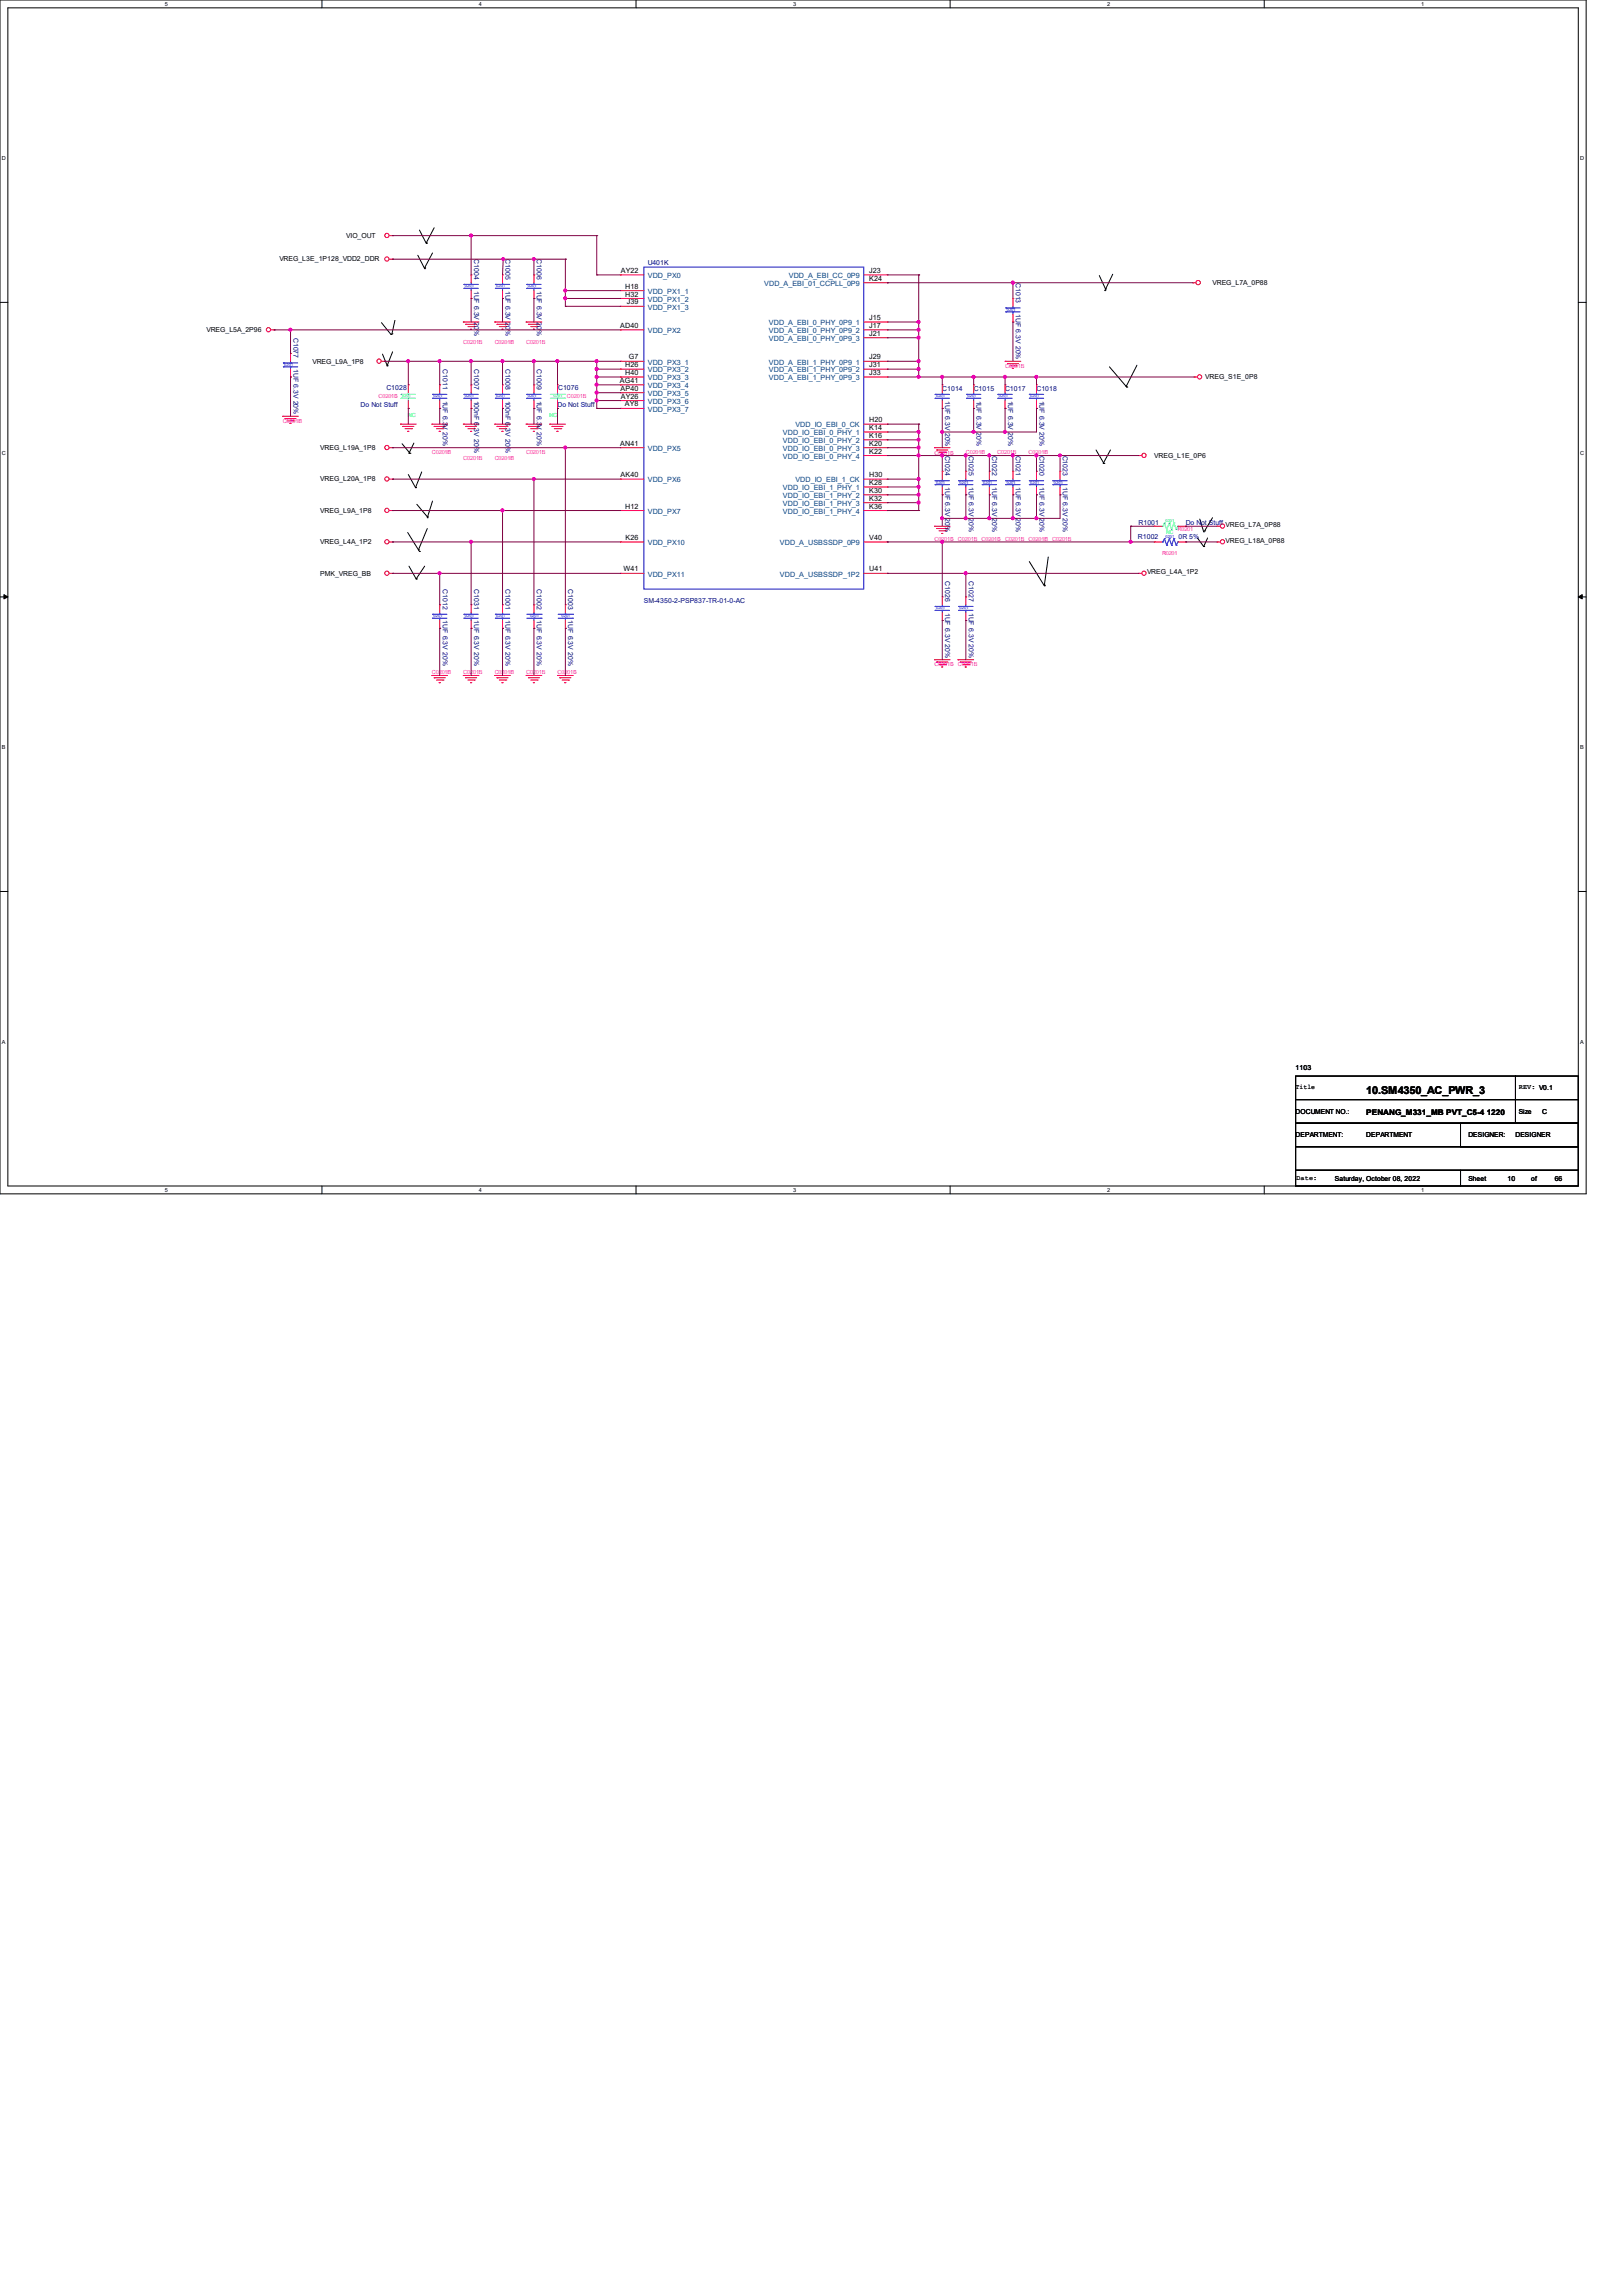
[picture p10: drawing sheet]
<svg xmlns="http://www.w3.org/2000/svg" width="210mm" height="297mm" viewBox="0 0 210 297" stroke-linecap="round" stroke-linejoin="round" font-family="sans-serif">
<defs><g id="words">
<text font-size="1.4" x="176.8" y="141.5">10.SM4350_AC_PWR_3</text>
<text font-size="1" x="176.8" y="144.2">PENANG_M331_MB PVT_C5-4 1220</text>
<g font-size=".9">
<text x="36.2" y="33.8">VREG_L3E_1P128_VDD2_DDR</text>
<text x="44.8" y="30.8">VIO_OUT</text>
<text x="80.3" y="35.3">AY22</text>
<text x="112.5" y="35.3">J23</text>
<text x="80.9" y="37.3">H18</text>
<text x="80.9" y="38.4">H32</text>
<text x="81.1" y="39.4">J39</text>
<text x="112.5" y="36.3">K24</text>
<text x="112.5" y="41.4">J15</text>
<text x="156.9" y="36.9">VREG_L7A_0P88</text>
<text x="26.7" y="43">VREG_L5A_2P96</text>
<text x="40.4" y="47">VREG_L9A_1P8</text>
<text x="80.3" y="42.4">AD40</text>
<text x="80.9" y="47.5">H26</text>
<text x="81.4" y="46.5">G7</text>
<text x="112.5" y="42.4">J17</text>
<text x="112.5" y="43.4">J21</text>
<text x="112.5" y="46.5">J29</text>
<text x="112.5" y="47.5">J31</text>
<text x="80.2" y="49.5">AG41</text>
<text x="80.3" y="50.5">AP40</text>
<text x="80.3" y="51.6">AY26</text>
<text x="80.9" y="52.6">AY8</text>
<text x="80.9" y="48.5">H40</text>
<text x="112.5" y="48.5">J33</text>
<text x="156" y="49">VREG_S1E_0P8</text>
<text x="41.4" y="58.2">VREG_L19A_1P8</text>
<text x="80.3" y="57.7">AN41</text>
<text x="112.5" y="54.6">H20</text>
<text x="112.5" y="55.6">K14</text>
<text x="112.5" y="56.6">K16</text>
<text x="112.5" y="57.7">K20</text>
<text x="112.5" y="58.7">K22</text>
<text x="149.4" y="59.2">VREG_L1E_0P6</text>
<text x="41.4" y="62.3">VREG_L20A_1P8</text>
<text x="80.3" y="61.7">AK40</text>
<text x="80.9" y="65.8">H12</text>
<text x="112.5" y="61.7">H30</text>
<text x="112.5" y="62.7">K28</text>
<text x="112.5" y="63.8">K30</text>
<text x="112.5" y="64.8">K32</text>
<text x="112.5" y="65.8">K36</text>
<text x="41.4" y="66.3">VREG_L9A_1P8</text>
<text x="41.4" y="70.4">VREG_L4A_1P2</text>
<text x="80.9" y="69.9">K26</text>
<text x="112.5" y="69.9">V40</text>
<text x="158.6" y="68.2">VREG_L7A_0P88</text>
<text x="158.6" y="70.2">VREG_L18A_0P88</text>
<text x="41.4" y="74.5">PMK_VREG_BB</text>
<text x="80.7" y="73.9">W41</text>
<text x="112.5" y="73.9">U41</text>
<text x="148.4" y="74.3">VREG_L4A_1P2</text>
<text x="167.6" y="140.9">Title</text>
<text x="167.6" y="138.5">1103</text>
<text x="196.5" y="140.9">REV: V0.1</text>
<text x="167.6" y="144.1">DOCUMENT NO.:</text>
<text x="167.6" y="147.1">DEPARTMENT:</text>
<text x="176.8" y="147.1">DEPARTMENT</text>
<text x="190" y="147.1">DESIGNER:</text>
<text x="196.1" y="147.1">DESIGNER</text>
<text x="196.5" y="144.1">Size</text>
<text x="199.6" y="144.1">C</text>
<text x="167.7" y="152.7">Date:</text>
<text x="172.7" y="152.8">Saturday, October 08, 2022</text>
<text x="190" y="152.8">Sheet</text>
<text x="195.1" y="152.8">10</text>
<text x="198.1" y="152.8">of</text>
<text x="201.2" y="152.8">66</text>
</g>
<g font-size=".9" fill="#000080">
<text x="61.3" y="33.5" transform="rotate(90 61.3 33.5)">C1004</text>
<text x="65.4" y="33.5" transform="rotate(90 65.4 33.5)">C1005</text>
<text x="69.5" y="33.5" transform="rotate(90 69.5 33.5)">C1006</text>
<text x="83.8" y="34.3">U401K</text>
<text x="61.3" y="37.6" transform="rotate(90 61.3 37.6)">1UF 6.3V 20%</text>
<text x="65.4" y="37.6" transform="rotate(90 65.4 37.6)">1UF 6.3V 20%</text>
<text x="69.5" y="37.6" transform="rotate(90 69.5 37.6)">1UF 6.3V 20%</text>
<text x="131.4" y="36.6" transform="rotate(90 131.4 36.6)">C1013</text>
<text x="131.4" y="40.6" transform="rotate(90 131.4 40.6)">1UF 6.3V 20%</text>
<text x="38" y="43.7" transform="rotate(90 38 43.7)">C1077</text>
<text x="38" y="47.8" transform="rotate(90 38 47.8)">1UF 6.3V 20%</text>
<text x="57.3" y="47.8" transform="rotate(90 57.3 47.8)">C1011</text>
<text x="61.3" y="47.8" transform="rotate(90 61.3 47.8)">C1007</text>
<text x="65.4" y="47.8" transform="rotate(90 65.4 47.8)">C1008</text>
<text x="69.5" y="47.8" transform="rotate(90 69.5 47.8)">C1009</text>
<text x="46.7" y="52.6">Do Not Stuff</text>
<text x="50" y="50.5">C1028</text>
<text x="57.3" y="51.8" transform="rotate(90 57.3 51.8)">1UF 6.3V 20%</text>
<text x="61.3" y="51.8" transform="rotate(90 61.3 51.8)">100nF 6.3V 20%</text>
<text x="65.4" y="51.8" transform="rotate(90 65.4 51.8)">100nF 6.3V 20%</text>
<text x="69.5" y="51.8" transform="rotate(90 69.5 51.8)">1UF 6.3V 20%</text>
<text x="72.1" y="52.6">Do Not Stuff</text>
<text x="72.2" y="50.5">C1076</text>
<text x="121.9" y="50.6">C1014</text>
<text x="122.3" y="51.9" transform="rotate(90 122.3 51.9)">1UF 6.3V 20%</text>
<text x="126" y="50.6">C1015</text>
<text x="126.4" y="51.8" transform="rotate(90 126.4 51.8)">1UF 6.3V 20%</text>
<text x="130" y="50.6">C1017</text>
<text x="130.4" y="51.8" transform="rotate(90 130.4 51.8)">1UF 6.3V 20%</text>
<text x="134.1" y="50.6">C1018</text>
<text x="134.5" y="51.8" transform="rotate(90 134.5 51.8)">1UF 6.3V 20%</text>
<text x="122.3" y="58.9" transform="rotate(90 122.3 58.9)">C1024</text>
<text x="125.3" y="58.9" transform="rotate(90 125.3 58.9)">C1025</text>
<text x="128.4" y="58.9" transform="rotate(90 128.4 58.9)">C1022</text>
<text x="131.4" y="58.9" transform="rotate(90 131.4 58.9)">C1021</text>
<text x="134.5" y="58.9" transform="rotate(90 134.5 58.9)">C1020</text>
<text x="137.5" y="58.9" transform="rotate(90 137.5 58.9)">C1023</text>
<text x="122.3" y="63" transform="rotate(90 122.3 63)">1UF 6.3V 20%</text>
<text x="125.3" y="63" transform="rotate(90 125.3 63)">1UF 6.3V 20%</text>
<text x="128.4" y="63" transform="rotate(90 128.4 63)">1UF 6.3V 20%</text>
<text x="131.4" y="63" transform="rotate(90 131.4 63)">1UF 6.3V 20%</text>
<text x="134.5" y="63" transform="rotate(90 134.5 63)">1UF 6.3V 20%</text>
<text x="137.5" y="63" transform="rotate(90 137.5 63)">1UF 6.3V 20%</text>
<text x="147.2" y="69.7">R1002</text>
<text x="147.3" y="67.9">R1001</text>
<text x="152.5" y="69.7">0R 5%</text>
<text x="153.4" y="67.9">Do Not Stuff</text>
<text x="57.3" y="76.2" transform="rotate(90 57.3 76.2)">C1012</text>
<text x="61.3" y="76.2" transform="rotate(90 61.3 76.2)">C1031</text>
<text x="65.4" y="76.2" transform="rotate(90 65.4 76.2)">C1001</text>
<text x="69.5" y="76.2" transform="rotate(90 69.5 76.2)">C1002</text>
<text x="73.5" y="76.2" transform="rotate(90 73.5 76.2)">C1003</text>
<text x="122.3" y="75.2" transform="rotate(90 122.3 75.2)">C1026</text>
<text x="125.3" y="75.2" transform="rotate(90 125.3 75.2)">C1027</text>
<text x="57.3" y="80.3" transform="rotate(90 57.3 80.3)">1UF 6.3V 20%</text>
<text x="61.3" y="80.3" transform="rotate(90 61.3 80.3)">1UF 6.3V 20%</text>
<text x="65.4" y="80.3" transform="rotate(90 65.4 80.3)">1UF 6.3V 20%</text>
<text x="69.5" y="80.3" transform="rotate(90 69.5 80.3)">1UF 6.3V 20%</text>
<text x="73.5" y="80.3" transform="rotate(90 73.5 80.3)">1UF 6.3V 20%</text>
<text x="83.3" y="78">SM-4350-2-PSP837-TR-01-0-AC</text>
<text x="122.3" y="79.2" transform="rotate(90 122.3 79.2)">1UF 6.3V 20%</text>
<text x="125.3" y="79.2" transform="rotate(90 125.3 79.2)">1UF 6.3V 20%</text>
</g>
<g font-size=".9" fill="#004080">
<text x="83.8" y="36">VDD_PX0</text>
<text x="102.1" y="36">VDD_A_EBI_CC_0P9</text>
<text x="83.8" y="38">VDD_PX1_1</text>
<text x="83.8" y="39">VDD_PX1_2</text>
<text x="83.8" y="40">VDD_PX1_3</text>
<text x="98.9" y="37">VDD_A_EBI_01_CCPLL_0P9</text>
<text x="83.8" y="43.1">VDD_PX2</text>
<text x="83.8" y="47.2">VDD_PX3_1</text>
<text x="99.5" y="42.1">VDD_A_EBI_0_PHY_0P9_1</text>
<text x="99.5" y="43.1">VDD_A_EBI_0_PHY_0P9_2</text>
<text x="99.5" y="44.1">VDD_A_EBI_0_PHY_0P9_3</text>
<text x="99.5" y="47.2">VDD_A_EBI_1_PHY_0P9_1</text>
<text x="83.8" y="48.2">VDD_PX3_2</text>
<text x="83.8" y="49.2">VDD_PX3_3</text>
<text x="83.8" y="50.2">VDD_PX3_4</text>
<text x="83.8" y="51.2">VDD_PX3_5</text>
<text x="83.8" y="52.2">VDD_PX3_6</text>
<text x="83.8" y="53.3">VDD_PX3_7</text>
<text x="99.5" y="48.2">VDD_A_EBI_1_PHY_0P9_2</text>
<text x="99.5" y="49.2">VDD_A_EBI_1_PHY_0P9_3</text>
<text x="83.8" y="58.3">VDD_PX5</text>
<text x="101.3" y="56.3">VDD_IO_EBI_0_PHY_1</text>
<text x="101.3" y="57.3">VDD_IO_EBI_0_PHY_2</text>
<text x="101.3" y="58.3">VDD_IO_EBI_0_PHY_3</text>
<text x="101.3" y="59.4">VDD_IO_EBI_0_PHY_4</text>
<text x="102.9" y="55.3">VDD_IO_EBI_0_CK</text>
<text x="83.8" y="62.4">VDD_PX6</text>
<text x="101.3" y="63.4">VDD_IO_EBI_1_PHY_1</text>
<text x="101.3" y="64.4">VDD_IO_EBI_1_PHY_2</text>
<text x="101.3" y="65.4">VDD_IO_EBI_1_PHY_3</text>
<text x="102.9" y="62.4">VDD_IO_EBI_1_CK</text>
<text x="83.8" y="66.5">VDD_PX7</text>
<text x="83.8" y="70.5">VDD_PX10</text>
<text x="100.9" y="70.5">VDD_A_USBSSDP_0P9</text>
<text x="101.3" y="66.5">VDD_IO_EBI_1_PHY_4</text>
<text x="83.8" y="74.6">VDD_PX11</text>
<text x="100.9" y="74.6">VDD_A_USBSSDP_1P2</text>
</g>
<g font-size=".7">
<text x="21.3" y=".8">5</text>
<text x="62" y=".8">4</text>
<text x="102.6" y=".8">3</text>
<text x="143.3" y=".8">2</text>
<text x="183.9" y=".8">1</text>
<text x=".3" y="20.7">D</text>
<text x="204.5" y="20.7">D</text>
<text x=".3" y="58.8">C</text>
<text x="204.5" y="58.8">C</text>
<text x=".3" y="96.9">B</text>
<text x="204.5" y="96.9">B</text>
<text x=".3" y="135">A</text>
<text x="204.5" y="135">A</text>
<text x="21.3" y="154.2">5</text>
<text x="62" y="154.2">4</text>
<text x="102.6" y="154.2">3</text>
<text x="143.3" y="154.2">2</text>
<text x="183.9" y="154.2">1</text>
</g>
<g font-size=".7" fill="#f0f">
<text x="59.9" y="44.5">C0201B</text>
<text x="64" y="44.5">C0201B</text>
<text x="68.1" y="44.5">C0201B</text>
<text x="130" y="47.6">C0201B</text>
<text x="49" y="51.4">C0201B</text>
<text x="73.4" y="51.4">C0201B</text>
<text x="36.6" y="54.7">C0201B</text>
<text x="55.9" y="58.8">C0201B</text>
<text x="59.9" y="59.6">C0201B</text>
<text x="64" y="59.6">C0201B</text>
<text x="68.1" y="58.8">C0201B</text>
<text x="120.9" y="58.8">C0201B</text>
<text x="125" y="58.8">C0201B</text>
<text x="129" y="58.8">C0201B</text>
<text x="133.1" y="58.8">C0201B</text>
<text x="120.9" y="69.9">C0201B</text>
<text x="124" y="69.9">C0201B</text>
<text x="127" y="69.9">C0201B</text>
<text x="130" y="69.9">C0201B</text>
<text x="133.1" y="69.9">C0201B</text>
<text x="136.1" y="69.9">C0201B</text>
<text x="150.4" y="71.8">R0201</text>
<text x="152.4" y="68.7">R0201</text>
<text x="55.9" y="87.2">C0201B</text>
<text x="59.9" y="87.2">C0201B</text>
<text x="64" y="87.2">C0201B</text>
<text x="68.1" y="87.2">C0201B</text>
<text x="72.1" y="87.2">C0201B</text>
<text x="120.9" y="86.2">C0201B</text>
<text x="124" y="86.2">C0201B</text>
</g>
<g font-size=".7" fill="#0f0">
<text x="52.8" y="54">NC</text>
<text x="71.1" y="54">NC</text>
<text x="150.9" y="69.1">NC</text>
</g>
<g font-size=".5" fill="#00f">
<text x="60.2" y="37.2">0201</text>
<text x="64.2" y="37.2">0201</text>
<text x="68.3" y="37.2">0201</text>
<text x="130.3" y="40.2">0201</text>
<text x="36.8" y="47.3">0201</text>
<text x="56.1" y="51.4">0201</text>
<text x="60.2" y="51.4">0201</text>
<text x="64.2" y="51.4">0201</text>
<text x="68.3" y="51.4">0201</text>
<text x="121.1" y="51.4">0201</text>
<text x="125.2" y="51.4">0201</text>
<text x="129.2" y="51.4">0201</text>
<text x="133.3" y="51.4">0201</text>
<text x="121.1" y="62.6">0201</text>
<text x="124.2" y="62.6">0201</text>
<text x="127.2" y="62.6">0201</text>
<text x="130.3" y="62.6">0201</text>
<text x="133.3" y="62.6">0201</text>
<text x="136.4" y="62.6">0201</text>
<text x="150.8" y="69.6">0201</text>
<text x="56.1" y="79.8">0201</text>
<text x="60.2" y="79.8">0201</text>
<text x="64.2" y="79.8">0201</text>
<text x="68.6" y="79.8">0201</text>
<text x="72.6" y="79.8">0201</text>
<text x="121.1" y="78.8">0201</text>
<text x="124.2" y="78.8">0201</text>
</g>
<g font-size=".5" fill="#00ff80">
<text x="52" y="51.4">0201</text>
<text x="71.6" y="51.4">0201</text>
<text x="150.8" y="67.6">0201</text>
</g>
</g></defs>
<g fill="none" stroke="#000" stroke-width=".13">
<path d="M0 0h205.2v154.4h-205.2zM1 1h203.2v152.4h-203.2zM41.7 0v1M82.3 0v1M122.9 0v1M163.6 0v1M0 39.1h1M54.1 33l.8 1.8M54.3 29.8l.9 1.7M54.9 34.8h.1M54.9 34.6h.1M55.2 31.5h.1"/>
<path d="M55.2 31.4h.1M56 32.7l-1.1 1.9M56.2 29.5l-1 1.9M142.2 35.6l.8 1.8M143 37.6h.1M143 37.4h.1M144 35.5l-1 2.1M204.2 39.1h1M49.4 41.7l1.2 1.6M49.5 45.8l.6 1.4M50.1 47.2h.1M50.1 47.3h.1"/>
<path d="M50.6 43.3h.1M50.7 43.2h.1M50.8 45.5l-.7 1.8M51.1 41.4l-.4 1.8M52 57.4l1 1.2M52.9 58.6h.1M53 58.6h.1M53.6 57.3l-.7 1.3M141.8 58.2l1 1.7M142.7 59.9h.1M142.8 59.9h.1M143.6 47.5l2.2 2.6"/>
<path d="M143.7 58.2l-1 1.7M145.7 50h.1M145.8 50.1h.1M147.1 47.2l-1.4 2.8M0 77.2h1M.5 76.9l.5 .3-.5 .3zM52.7 68.9l1.6 2.4M52.8 61.4l1 1.7M52.9 73.2l.9 1.7M53.8 63.1h.1M53.8 74.9h.1M53.9 65.2l1.4 1.6"/>
<path d="M54.1 71.1h.1M54.3 71.3h.1M54.6 61l-.8 2.1M54.9 73.2l-1.1 1.7M55.3 66.8h.1M55.3 67h.1M55.3 68.4l-1.2 2.7M56 64.8l-.7 2.2M133.2 72.6l1.9 3.2M135.1 75.8h.1M135.1 75.7h.1M135.6 72.1l-.5 3.6"/>
<path d="M154.9 69.6l.8 1.1M155.2 67.1l.5 1.7M155.7 68.8h.1M155.7 70.7h.1M155.9 68.7h.1M156.3 69.6l-.6 1.1M156.9 67l-1 1.7M204.2 77.2l.5-.3v.6zM204.2 77.2h1M0 115.3h1M204.2 115.3h1M167.6 139.2h28.5v3h-28.5z"/>
<path d="M196.1 139.2h8.1v3h-8.1zM41.7 153.4v1M82.3 153.4v1M122.9 153.4v1M163.6 153.4v1M167.6 151.4h21.4v2h-21.4zM167.6 148.3h36.6v3.1h-36.6zM167.6 145.3h36.6v3h-36.6zM167.6 142.2h28.5v3.1h-28.5zM189 151.4h15.2v2h-15.2zM189 145.3h15.2v3h-15.2zM196.1 142.2h8.1v3.1h-8.1z"/>
</g>
<path d="M.5 76.9l.5 .3-.5 .3zM204.2 77.2l.5-.3v.6z" fill="#000"/>
<g fill="none" stroke="#f00" stroke-width=".13">
<path d="M50.4 30.5h.4M50.4 33.5h.4M50.8 30.5h.1M50.8 33.5h.1M61 35.6h.1M61 38.6h.1M61 35.6v1M61 37.6v1M65 35.6h.1M65 38.6h.1M65 35.6v1M65 37.6v1"/>
<path d="M69.1 35.6h.1M69.1 38.6h.1M69.1 35.6v1M69.1 37.6v1M80.3 35.6h3M80.3 37.6h3M80.3 38.6h3M80.3 39.6h3M80.3 35.6h.1M80.3 37.6h.1M80.3 38.6h.1M80.3 39.6h.1"/>
<path d="M111.8 36.6h3M111.8 35.6h3M114.8 35.6h.1M114.8 36.6h.1M131.1 38.6h.1M131.1 38.6v1M154.3 36.6h.1M154.3 36.6h.4M35.1 42.7h.4M35.5 42.7h.1M36.6 53.8h.1M36.6 53.8h2"/>
<path d="M36.9 54.1h.1M36.9 54.1h1.4M37.2 54.4h.8M37.5 54.8h.1M37.5 54.8h.2M37.6 45.7h.1M37.6 48.8h.1M37.6 45.7v1M37.6 47.8v1M38 54.4h.1M49.4 46.7h.4M49.8 46.7h.1"/>
<path d="M50.4 57.9h.4M50.8 57.9h.1M51.8 54.9h2M51.8 54.9h.1M52.1 55.2h.1M52.1 55.2h1.5M52.4 55.5h.9M52.7 55.8h.2M52.7 55.8h.1M52.8 49.8h.1M52.8 52.8h.1M52.8 49.8v1"/>
<path d="M52.8 51.8v1M53.3 55.5h.1M55.9 54.9h.1M55.9 54.9h2M56.2 55.2h.1M56.2 55.2h1.4M56.5 55.5h.8M56.8 55.8h.1M56.8 55.8h.2M56.9 49.8h.1M56.9 52.8h.1M56.9 49.8v1"/>
<path d="M56.9 51.8v1M57.3 55.5h.1M59.9 41.7h2.1M59.9 54.9h2.1M59.9 41.7h.1M59.9 54.9h.1M60.2 42h.1M60.2 55.2h.1M60.2 42h1.5M60.2 55.2h1.5M60.5 42.2h.9M60.5 55.5h.9"/>
<path d="M60.9 42.6h.1M60.9 55.8h.1M61 49.8h.1M61 52.8h.1M61 49.8v1M61 51.8v1M61.4 42.2h.1M61.4 55.5h.1M64 41.7h2M64 54.9h2M64 41.7h.1M64 54.9h.1"/>
<path d="M64.3 42h.1M64.3 55.2h.1M64.3 42h1.4M64.3 55.2h1.4M64.6 42.2h.8M64.6 55.5h.8M64.9 42.6h.2M64.9 55.8h.2M64.9 42.6h.1M64.9 55.8h.1M65 49.8h.1M65 52.8h.1"/>
<path d="M65 49.8v1M65 51.8v1M65.4 42.2h.1M65.4 55.5h.1M68.1 41.7h2M68.1 54.9h2M68.1 41.7h.1M68.1 54.9h.1M68.4 42h.1M68.4 55.2h.1M68.4 42h1.4M68.4 55.2h1.4"/>
<path d="M68.7 42.2h.8M68.7 55.5h.8M69 42.6h.2M69 55.8h.2M69 42.6h.1M69 55.8h.1M69.1 49.8h.1M69.1 52.8h.1M69.1 49.8v1M69.1 51.8v1M69.5 42.2h.1M69.5 55.5h.1"/>
<path d="M71.1 54.9h2.1M71.1 54.9h.1M71.4 55.2h.1M71.4 55.2h1.5M71.7 55.5h.9M72.1 55.8h.1M72.1 49.8h.1M72.1 52.8h.1M72.1 49.8v1M72.1 51.8v1M72.6 55.5h.1M80.3 46.7h3"/>
<path d="M80.3 57.9h3M80.3 48.8h3M80.3 42.7h3M80.3 47.8h3M80.3 49.8h3M80.3 50.8h3M80.3 51.8h3M80.3 52.8h3M80.3 42.7h.1M80.3 46.7h.1M80.3 47.8h.1M80.3 48.8h.1"/>
<path d="M80.3 49.8h.1M80.3 50.8h.1M80.3 51.8h.1M80.3 52.8h.1M80.3 57.9h.1M111.8 46.7h3M111.8 57.9h3M111.8 48.8h3M111.8 58.9h3M111.8 42.7h3M111.8 41.7h3M111.8 54.9h3"/>
<path d="M111.8 47.8h3M111.8 43.7h3M111.8 55.9h3M111.8 56.9h3M114.8 41.7h.1M114.8 42.7h.1M114.8 43.7h.1M114.8 46.7h.1M114.8 47.8h.1M114.8 48.8h.1M114.8 54.9h.1M114.8 55.9h.1"/>
<path d="M114.8 56.9h.1M114.8 57.9h.1M114.8 58.9h.1M120.9 57.9h.1M120.9 57.9h2M121.2 58.2h.1M121.2 58.2h1.4M121.5 58.5h.8M121.8 58.8h.1M121.8 58.8h.2M121.9 49.8h.1M121.9 52.8h.1"/>
<path d="M121.9 49.8v1M121.9 51.8v1M122.3 58.5h.1M126 49.8h.1M126 52.8h.1M126 49.8v1M126 51.8v1M130 46.7h2.1M130 46.7h.1M130 49.8h.1M130 52.8h.1M130 49.8v1"/>
<path d="M130 51.8v1M130.3 47h1.5M130.3 47h.1M130.6 47.3h.9M131 47.7h.1M131.1 41.7h.1M131.1 40.6v1.1M131.5 47.3h.1M134.1 49.8h.1M134.1 52.8h.1M134.1 49.8v1M134.1 51.8v1"/>
<path d="M147.3 58.9h.4M147.3 58.9h.1M154.5 48.8h.1M154.5 48.8h.4M50.4 62h.4M50.4 66h.4M50.4 70.1h.4M50.4 74.2h.4M50.8 62h.1M50.8 66h.1M50.8 70.1h.1M50.8 74.2h.1"/>
<path d="M56.9 78.2h.1M56.9 78.2v1M61 78.2h.1M61 78.2v1M65 78.2h.1M65 78.2v1M69.1 78.2h.1M69.1 78.2v1M73.2 78.2h.1M73.2 78.2v1M80.3 62h3M80.3 66h3"/>
<path d="M80.3 70.1h3M80.3 74.2h3M80.3 62h.1M80.3 66h.1M80.3 70.1h.1M80.3 74.2h.1M111.8 62h3M111.8 66h3M111.8 70.1h3M111.8 74.2h3M111.8 63h3M111.8 64h3"/>
<path d="M111.8 65h3M114.8 62h.1M114.8 63h.1M114.8 64h.1M114.8 65h.1M114.8 66h.1M114.8 70.1h.1M114.8 74.2h.1M120.9 68.1h.1M120.9 68.1h2M121.2 68.4h.1M121.2 68.4h1.4"/>
<path d="M121.5 68.7h.8M121.8 69h.1M121.8 69h.2M121.9 61h.1M121.9 64h.1M121.9 77.2h.1M121.9 61v1M121.9 63v1M121.9 77.2v1M121.9 79.2v1.1M122.3 68.7h.1M125 61h.1"/>
<path d="M125 64h.1M125 77.2h.1M125 61v1M125 63v1M125 77.2v1M125 79.2v1.1M128 61h.1M128 64h.1M128 61v1M128 63v1M131.1 61h.1M131.1 64h.1"/>
<path d="M131.1 61v1M131.1 63v1M134.1 61h.1M134.1 64h.1M134.1 61v1M134.1 63v1M137.2 61h.1M137.2 64h.1M137.2 61v1M137.2 63v1M147.3 74.2h.4M147.3 74.2h.1"/>
<path d="M149.4 68.1h.1M149.4 70.1h.1M149.4 70.1h1M149.4 68.1h1M152.4 70.1h1M152.4 68.1h1M153.4 68.1h.1M153.4 70.1h.1M157.5 68.1h.1M157.5 70.1h.1M157.5 70.1h.4M157.5 68.1h.4"/>
<path d="M55.9 87.4h.1M55.9 87.4h2M56.2 87.7h.1M56.2 87.7h1.4M56.5 88h.8M56.8 88.3h.1M56.8 88.3h.2M56.9 81.3h.1M56.9 80.3v1M57.3 88h.1M59.9 87.4h2.1M59.9 87.4h.1"/>
<path d="M60.2 87.7h.1M60.2 87.7h1.5M60.5 88h.9M60.9 88.3h.1M61 81.3h.1M61 80.3v1M61.4 88h.1M64 87.4h2M64 87.4h.1M64.3 87.7h.1M64.3 87.7h1.4M64.6 88h.8"/>
<path d="M64.9 88.3h.2M64.9 88.3h.1M65 81.3h.1M65 80.3v1M65.4 88h.1M68.1 87.4h2M68.1 87.4h.1M68.4 87.7h.1M68.4 87.7h1.4M68.7 88h.8M69 88.3h.2M69 88.3h.1"/>
<path d="M69.1 81.3h.1M69.1 80.3v1M69.5 88h.1M72.1 87.4h.1M72.1 87.4h2.1M72.4 87.7h1.5M72.4 87.7h.1M72.7 88h.9M73.1 88.3h.1M73.2 81.3h.1M73.2 80.3v1M73.6 88h.1"/>
<path d="M120.9 85.3h.1M120.9 85.3h2M121.2 85.6h.1M121.2 85.6h1.4M121.5 85.9h.8M121.8 86.3h.1M121.8 86.3h.2M121.9 80.3h.1M122.3 85.9h.1M124 85.3h.1M124 85.3h2M124.2 85.6h1.5"/>
<path d="M124.2 85.6h.1M124.5 85.9h.9M124.9 86.3h.1M124.9 86.3h.2M125 80.3h.1M125.4 85.9h.1"/>
<circle cx="50.1" cy="30.5" r=".28"/>
<circle cx="50.1" cy="33.5" r=".28"/>
<circle cx="155" cy="36.6" r=".29"/>
<circle cx="34.7" cy="42.7" r=".28"/>
<circle cx="49" cy="46.7" r=".28"/>
<circle cx="50.1" cy="57.9" r=".28"/>
<circle cx="148" cy="58.9" r=".28"/>
<circle cx="155.2" cy="48.7" r=".28"/>
<circle cx="50.1" cy="66" r=".28"/>
<circle cx="50.1" cy="62" r=".28"/>
<circle cx="50.1" cy="70.1" r=".28"/>
<circle cx="50.1" cy="74.1" r=".28"/>
<circle cx="148" cy="74.1" r=".28"/>
<circle cx="158.2" cy="68.1" r=".28"/>
<circle cx="158.2" cy="70.1" r=".28"/>
</g>
<g fill="none" stroke="#00f" stroke-width=".13">
<path d="M60 37.3h1.9M60 36.8h1.9M60 37.3h.1M60 36.8h.1M61 36.8h.1M61 37.3h.1M61 36.6v.2M61 37.3v.3M64.1 37.3h.1M64.1 36.8h.1M64.1 37.3h1.9M64.1 36.8h1.9"/>
<path d="M65 36.8h.1M65 37.3h.1M65 36.6v.2M65 37.3v.3M68.2 37.3h1.8M68.2 36.8h1.8M68.2 37.3h.1M68.2 36.8h.1M69.1 36.8h.1M69.1 37.3h.1M69.1 36.6v.2M69.1 37.3v.3"/>
<path d="M83.3 34.5h28.5v41.7h-28.5zM130.1 39.8h1.9M130.1 39.8h.1M131.1 39.8h.1M131.1 39.6v.2M36.7 47.5h1.8M36.7 46.9h1.8M36.7 47.5h.1M36.7 46.9h.1M37.6 46.9h.1M37.6 47.5h.1M37.6 46.7v.2"/>
<path d="M37.6 47.5v.3M56 51.5h1.8M56 51h1.8M56 51.5h.1M56 51h.1M56.9 51h.1M56.9 51.5h.1M56.9 50.8v.2M56.9 51.5v.3M60 51.5h1.9M60 51h1.9M60 51.5h.1"/>
<path d="M60 51h.1M61 51h.1M61 51.5h.1M61 50.8v.2M61 51.5v.3M64.1 51.5h.1M64.1 51h.1M64.1 51.5h1.9M64.1 51h1.9M65 51h.1M65 51.5h.1M65 50.8v.2"/>
<path d="M65 51.5v.3M68.2 51.5h1.8M68.2 51h1.8M68.2 51.5h.1M68.2 51h.1M69.1 51h.1M69.1 51.5h.1M69.1 50.8v.2M69.1 51.5v.3M121 51.5h1.9M121 51h1.9M121 51.5h.1"/>
<path d="M121 51h.1M121.9 51h.1M121.9 51.5h.1M121.9 50.8v.2M121.9 51.5v.3M125.1 51.5h1.8M125.1 51h1.8M125.1 51.5h.1M125.1 51h.1M126 51h.1M126 51.5h.1M126 50.8v.2"/>
<path d="M126 51.5v.3M129.1 51.5h1.9M129.1 51h1.9M129.1 51.5h.1M129.1 51h.1M130 51h.1M130 51.5h.1M130 50.8v.2M130 51.5v.3M130.1 40.3h1.9M130.1 40.3h.1M131.1 40.3h.1"/>
<path d="M131.1 40.3v.3M133.2 51.5h1.8M133.2 51h1.8M133.2 51.5h.1M133.2 51h.1M134.1 51h.1M134.1 51.5h.1M134.1 50.8v.2M134.1 51.5v.3M56 80h1.8M56 79.5h1.8M56 80h.1"/>
<path d="M56 79.5h.1M56.9 79.5h.1M56.9 80h.1M56.9 79.2v.3M56.9 80v.3M60 80h1.9M60 79.5h1.9M60 80h.1M60 79.5h.1M61 79.5h.1M61 80h.1M61 79.2v.3"/>
<path d="M61 80v.3M64.1 80h.1M64.1 79.5h.1M64.1 80h1.9M64.1 79.5h1.9M65 79.5h.1M65 80h.1M65 79.2v.3M65 80v.3M68.2 80h1.8M68.2 79.5h1.8M69.1 79.5h.1"/>
<path d="M69.1 80h.1M69.1 79.2v.3M69.1 80v.3M70 80h.1M70 79.5h.1M72.2 80h1.9M72.2 79.5h1.9M73.2 79.5h.1M73.2 80h.1M73.2 79.2v.3M73.2 80v.3M74.1 80h.1"/>
<path d="M74.1 79.5h.1M121 62.7h1.9M121 62.2h1.9M121 79h1.9M121 78.4h1.9M121 62.7h.1M121 62.2h.1M121 79h.1M121 78.4h.1M121.9 62.2h.1M121.9 62.7h.1M121.9 78.4h.1"/>
<path d="M121.9 79h.1M121.9 62v.2M121.9 62.7v.3M121.9 78.2v.2M121.9 79v.2M124 62.7h1.9M124 62.2h1.9M124 79h1.9M124 78.4h1.9M124 62.7h.1M124 62.2h.1M124 79h.1"/>
<path d="M124 78.4h.1M125 62.2h.1M125 62.7h.1M125 78.4h.1M125 79h.1M125 62v.2M125 62.7v.3M125 78.2v.2M125 79v.2M127.1 62.7h1.8M127.1 62.2h1.8M127.1 62.7h.1"/>
<path d="M127.1 62.2h.1M128 62.2h.1M128 62.7h.1M128 62v.2M128 62.7v.3M130.1 62.7h1.9M130.1 62.2h1.9M130.1 62.7h.1M130.1 62.2h.1M131.1 62.2h.1M131.1 62.7h.1M131.1 62v.2"/>
<path d="M131.1 62.7v.3M133.2 62.7h1.8M133.2 62.2h1.8M133.2 62.7h.1M133.2 62.2h.1M134.1 62.2h.1M134.1 62.7h.1M134.1 62v.2M134.1 62.7v.3M136.2 62.7h1.9M136.2 62.2h1.9M136.2 62.7h.1"/>
<path d="M136.2 62.2h.1M137.2 62.2h.1M137.2 62.7h.1M137.2 62v.2M137.2 62.7v.3M150.4 70.1h.1M150.5 70.1h.1M150.7 69.7h.1M150.7 69.7l.3 .8M150.7 69.7l-.2 .4M151 70.5h.1M151.3 69.7h.1"/>
<path d="M151.3 69.7l.3 .8M151.3 69.7l-.3 .8M151.6 70.5h.1M151.9 69.7h.1M151.9 69.7l.3 .8M151.9 69.7l-.3 .8M152.2 70.5h.1M152.4 70.1l-.2 .4M152.4 70.1h.1"/>
</g>
<g fill="none" stroke="#00ff80" stroke-width=".13">
<path d="M51.9 51.5h1.9M51.9 51h1.9M51.9 51.5h.1M51.9 51h.1M52.8 51h.1M52.8 51.5h.1M52.8 50.8v.2M52.8 51.5v.3M71.2 51.5h1.9M71.2 51h1.9M72.1 51h.1M72.1 51.5h.1"/>
<path d="M72.1 50.8v.2M72.1 51.5v.3M73.1 51.5h.1M73.1 51h.1M150.4 68.1h.1M150.5 68.1h.1M150.7 67.6h.1M150.7 67.6l.3 .9M150.7 67.6l-.2 .5M151 68.5h.1M151.3 67.6h.1M151.3 67.6l.3 .9"/>
<path d="M151.3 67.6l-.3 .9M151.6 68.5h.1M151.9 67.6h.1M151.9 67.6l.3 .9M151.9 67.6l-.3 .9M152.2 68.5h.1M152.4 68.1l-.2 .4M152.4 68.1h.1"/>
</g>
<path d="M50.8 30.5h.1M50.8 30.5h10.2M65 81.3h.1M65 81.3v6.1M69.1 81.3h.1M69.1 81.3v6.1M73.2 81.3h.1M73.2 81.3v6.1" fill="none" stroke="#800040" stroke-width=".13"/>
<circle cx="60.9" cy="30.5" r=".19" fill="#f0f"/>
<circle cx="60.9" cy="30.5" r=".19" fill="none" stroke="#f0f" stroke-width=".13"/>
<path d="M50.8 33.5h14.3M50.8 33.5h.1" fill="none" stroke="#800040" stroke-width=".13"/>
<circle cx="65.1" cy="33.5" r=".18" fill="#f0f"/>
<circle cx="65.1" cy="33.5" r=".18" fill="none" stroke="#f0f" stroke-width=".13"/>
<g fill="none" stroke="#800040" stroke-width=".13">
<path d="M114.8 36.6h16.3M114.8 36.6h.1M50.8 57.9h.1M50.8 57.9h29.5M73.2 57.9h.1M50.8 62h29.5M50.8 74.2h29.5M50.8 62h.1M50.8 66h.1M50.8 70.1h.1M50.8 74.2h.1M50.8 70.1h10.2"/>
<path d="M50.8 66h29.5M56.9 74.2h.1M65 66h.1M69.1 62h.1M56.9 81.3h.1M56.9 81.3v6.1"/>
</g>
<circle cx="131" cy="36.6" r=".19" fill="#f0f"/>
<circle cx="131" cy="36.6" r=".19" fill="none" stroke="#f0f" stroke-width=".13"/>
<path d="M118.9 35.6h.1M118.9 35.6v6.1" fill="none" stroke="#800040" stroke-width=".13"/>
<circle cx="118.9" cy="41.6" r=".19" fill="#f0f"/>
<circle cx="118.9" cy="41.6" r=".19" fill="none" stroke="#f0f" stroke-width=".13"/>
<path d="M114.8 35.6h4.1M118.9 35.6h.1M114.8 41.7h4.1M114.8 42.7h4.1M118.9 41.7h.1M118.9 42.7h.1M118.9 41.7v1" fill="none" stroke="#800040" stroke-width=".13"/>
<circle cx="118.9" cy="42.7" r=".19" fill="#f0f"/>
<circle cx="118.9" cy="42.7" r=".19" fill="none" stroke="#f0f" stroke-width=".13"/>
<path d="M114.8 43.7h4.1M118.9 42.7h.1M118.9 43.7h.1M118.9 42.7v1" fill="none" stroke="#800040" stroke-width=".13"/>
<circle cx="118.9" cy="43.7" r=".19" fill="#f0f"/>
<circle cx="118.9" cy="43.7" r=".19" fill="none" stroke="#f0f" stroke-width=".13"/>
<path d="M114.8 46.7h4.1M118.9 46.7h.1" fill="none" stroke="#800040" stroke-width=".13"/>
<circle cx="118.9" cy="46.7" r=".19" fill="#f0f"/>
<circle cx="118.9" cy="46.7" r=".19" fill="none" stroke="#f0f" stroke-width=".13"/>
<path d="M114.8 48.8h4.1M118.9 48.8h.1" fill="none" stroke="#800040" stroke-width=".13"/>
<circle cx="118.9" cy="48.7" r=".19" fill="#f0f"/>
<circle cx="118.9" cy="48.7" r=".19" fill="none" stroke="#f0f" stroke-width=".13"/>
<path d="M114.8 47.8h4.1M118.9 46.7h.1M118.9 43.7h.1M118.9 47.8h.1M118.9 43.7v4.1" fill="none" stroke="#800040" stroke-width=".13"/>
<circle cx="118.9" cy="47.7" r=".19" fill="#f0f"/>
<circle cx="118.9" cy="47.7" r=".19" fill="none" stroke="#f0f" stroke-width=".13"/>
<g fill="none" stroke="#800040" stroke-width=".13">
<path d="M65.1 33.5h4M65.1 33.5h.1M69.1 33.5h.1M69.1 38.6h.1M69.1 33.5v2.1M69.1 38.6v3.1M77.2 35.6h3.1M77.2 30.5h.1M77.2 35.6h.1M77.2 30.5v5.1M118.9 47.8h.1M118.9 47.8v1"/>
<path d="M121.9 80.3h.1M121.9 80.3v5M125 80.3h.1M125 80.3v5"/>
</g>
<circle cx="69.1" cy="33.5" r=".19" fill="#f0f"/>
<circle cx="69.1" cy="33.5" r=".19" fill="none" stroke="#f0f" stroke-width=".13"/>
<path d="M61 30.5h16.2M61 38.6h.1M61 30.5h.1M61 30.5v5.1M61 38.6v3.1M65 38.6h.1M65 38.6v3.1M35.5 42.7h.1M35.5 42.7h2.1M49.8 46.7h3M49.8 46.7h.1" fill="none" stroke="#800040" stroke-width=".13"/>
<circle cx="52.8" cy="46.7" r=".19" fill="#f0f"/>
<circle cx="52.8" cy="46.7" r=".19" fill="none" stroke="#f0f" stroke-width=".13"/>
<path d="M131.1 36.6h.1M131.1 36.6h23.2M56.9 52.8h.1M56.9 52.8v2.1M65 52.8h.1M65 52.8v2.1M69.1 52.8h.1M69.1 52.8v2.1M121.9 52.8h.1M121.9 52.8v3.1M131.1 41.7h.1M131.1 41.7v5" fill="none" stroke="#800040" stroke-width=".13"/>
<circle cx="121.9" cy="55.9" r=".19" fill="#f0f"/>
<circle cx="121.9" cy="55.9" r=".19" fill="none" stroke="#f0f" stroke-width=".13"/>
<path d="M137.2 58.9h.1M137.2 58.9v2.1M137.2 58.9h10.1" fill="none" stroke="#800040" stroke-width=".13"/>
<circle cx="137.1" cy="58.9" r=".19" fill="#f0f"/>
<circle cx="137.1" cy="58.9" r=".19" fill="none" stroke="#f0f" stroke-width=".13"/>
<path d="M61 52.8h.1M61 52.8v2.1M121.9 55.9h.1M121.9 55.9v2M126 52.8h.1M126 52.8v3.1h4M130 55.9h.1" fill="none" stroke="#800040" stroke-width=".13"/>
<circle cx="126" cy="55.9" r=".19" fill="#f0f"/>
<circle cx="126" cy="55.9" r=".19" fill="none" stroke="#f0f" stroke-width=".13"/>
<circle cx="130" cy="55.9" r=".19" fill="#f0f"/>
<circle cx="130" cy="55.9" r=".19" fill="none" stroke="#f0f" stroke-width=".13"/>
<path d="M121.9 58.9h.1M121.9 58.9v2.1M130 52.8h.1M130 55.9h.1M130 52.8v3.1M134.1 52.8h.1M134.1 52.8v3.1h-4.1M121.9 64h.1M121.9 67.1h.1M121.9 64v4.1M137.2 64h.1M137.2 64v3.1" fill="none" stroke="#800040" stroke-width=".13"/>
<circle cx="121.9" cy="67" r=".19" fill="#f0f"/>
<circle cx="121.9" cy="67" r=".19" fill="none" stroke="#f0f" stroke-width=".13"/>
<path d="M125 64h.1M125 67.1h.1M125 64v3.1M125 67.1h3" fill="none" stroke="#800040" stroke-width=".13"/>
<circle cx="124.9" cy="67" r=".19" fill="#f0f"/>
<circle cx="124.9" cy="67" r=".19" fill="none" stroke="#f0f" stroke-width=".13"/>
<path d="M128 67.1h3.1M128 64h.1M128 67.1h.1M128 64v3.1" fill="none" stroke="#800040" stroke-width=".13"/>
<circle cx="131" cy="67" r=".19" fill="#f0f"/>
<circle cx="131" cy="67" r=".19" fill="none" stroke="#f0f" stroke-width=".13"/>
<circle cx="128" cy="67" r=".19" fill="#f0f"/>
<circle cx="128" cy="67" r=".19" fill="none" stroke="#f0f" stroke-width=".13"/>
<path d="M131.1 64h.1M131.1 67.1h.1M131.1 64v3.1M131.1 67.1h6.1M134.1 64h.1M134.1 67.1h.1M134.1 64v3.1" fill="none" stroke="#800040" stroke-width=".13"/>
<circle cx="134.1" cy="67" r=".19" fill="#f0f"/>
<circle cx="134.1" cy="67" r=".19" fill="none" stroke="#f0f" stroke-width=".13"/>
<path d="M121.9 70.1h24.4M146.3 70.1h.1" fill="none" stroke="#800040" stroke-width=".13"/>
<circle cx="121.9" cy="70.1" r=".19" fill="#f0f"/>
<circle cx="121.9" cy="70.1" r=".19" fill="none" stroke="#f0f" stroke-width=".13"/>
<circle cx="146.3" cy="70.1" r=".19" fill="#f0f"/>
<circle cx="146.3" cy="70.1" r=".19" fill="none" stroke="#f0f" stroke-width=".13"/>
<path d="M52.8 46.7h.1M52.8 46.7v3.1M73.2 57.9h.1M73.2 57.9v20.3M61 70.1h.1M61 70.1h19.3M61 81.3h.1M61 81.3v6.1" fill="none" stroke="#800040" stroke-width=".13"/>
<circle cx="73.1" cy="57.9" r=".19" fill="#f0f"/>
<circle cx="73.1" cy="57.9" r=".19" fill="none" stroke="#f0f" stroke-width=".13"/>
<path d="M56.9 74.2h.1M56.9 74.2v4" fill="none" stroke="#800040" stroke-width=".13"/>
<circle cx="56.9" cy="74.1" r=".19" fill="#f0f"/>
<circle cx="56.9" cy="74.1" r=".19" fill="none" stroke="#f0f" stroke-width=".13"/>
<path d="M65 66h.1M65 66v12.2" fill="none" stroke="#800040" stroke-width=".13"/>
<circle cx="65" cy="66" r=".19" fill="#f0f"/>
<circle cx="65" cy="66" r=".19" fill="none" stroke="#f0f" stroke-width=".13"/>
<path d="M69.1 62h.1M69.1 62v16.2" fill="none" stroke="#800040" stroke-width=".13"/>
<circle cx="69.1" cy="62" r=".19" fill="#f0f"/>
<circle cx="69.1" cy="62" r=".19" fill="none" stroke="#f0f" stroke-width=".13"/>
<path d="M131.1 36.6h.1M131.1 36.6v2M61 70.1h.1M61 70.1v8.1" fill="none" stroke="#800040" stroke-width=".13"/>
<circle cx="60.9" cy="70.1" r=".19" fill="#f0f"/>
<circle cx="60.9" cy="70.1" r=".19" fill="none" stroke="#f0f" stroke-width=".13"/>
<path d="M65.1 33.5h.1M65.1 33.5l-.1 2.1M77.2 52.8h3.1M77.2 46.7h3.1M77.2 52.8h.1M77.2 46.7h.1M77.2 46.7v1.1" fill="none" stroke="#800040" stroke-width=".13"/>
<circle cx="77.2" cy="46.7" r=".19" fill="#f0f"/>
<circle cx="77.2" cy="46.7" r=".19" fill="none" stroke="#f0f" stroke-width=".13"/>
<path d="M77.2 47.8h3.1M77.2 47.8h.1" fill="none" stroke="#800040" stroke-width=".13"/>
<circle cx="77.2" cy="47.7" r=".19" fill="#f0f"/>
<circle cx="77.2" cy="47.7" r=".19" fill="none" stroke="#f0f" stroke-width=".13"/>
<path d="M77.2 48.8h3.1M77.2 47.8h.1M77.2 48.8h.1M77.2 47.8v1" fill="none" stroke="#800040" stroke-width=".13"/>
<circle cx="77.2" cy="48.7" r=".19" fill="#f0f"/>
<circle cx="77.2" cy="48.7" r=".19" fill="none" stroke="#f0f" stroke-width=".13"/>
<path d="M77.2 49.8h3.1M77.2 48.8h.1M77.2 49.8h.1M77.2 48.8v1" fill="none" stroke="#800040" stroke-width=".13"/>
<circle cx="77.2" cy="49.8" r=".19" fill="#f0f"/>
<circle cx="77.2" cy="49.8" r=".19" fill="none" stroke="#f0f" stroke-width=".13"/>
<path d="M77.2 50.8h3.1M77.2 49.8h.1M77.2 50.8h.1M77.2 49.8v1" fill="none" stroke="#800040" stroke-width=".13"/>
<circle cx="77.2" cy="50.8" r=".19" fill="#f0f"/>
<circle cx="77.2" cy="50.8" r=".19" fill="none" stroke="#f0f" stroke-width=".13"/>
<path d="M77.2 51.8h3.1M77.2 50.8h.1M77.2 51.8h.1M77.2 50.8v1" fill="none" stroke="#800040" stroke-width=".13"/>
<circle cx="77.2" cy="51.8" r=".19" fill="#f0f"/>
<circle cx="77.2" cy="51.8" r=".19" fill="none" stroke="#f0f" stroke-width=".13"/>
<path d="M69.1 33.5h4.1M73.2 33.5h.1M73.2 39.6h.1M73.2 37.6h.1M73.2 33.5v4.1M73.2 39.6h7.1M73.2 37.6h7.1M77.2 51.8h.1M77.2 51.8v1" fill="none" stroke="#800040" stroke-width=".13"/>
<circle cx="73.1" cy="37.6" r=".19" fill="#f0f"/>
<circle cx="73.1" cy="37.6" r=".19" fill="none" stroke="#f0f" stroke-width=".13"/>
<path d="M73.2 37.6h.1M73.2 38.6h.1M73.2 37.6v2M73.2 38.6h7.1" fill="none" stroke="#800040" stroke-width=".13"/>
<circle cx="73.1" cy="38.6" r=".19" fill="#f0f"/>
<circle cx="73.1" cy="38.6" r=".19" fill="none" stroke="#f0f" stroke-width=".13"/>
<path d="M52.8 52.8h.1M52.8 46.7h4.1M52.8 52.8v2.1M56.9 46.7h.1M56.9 46.7v3.1" fill="none" stroke="#800040" stroke-width=".13"/>
<circle cx="56.9" cy="46.7" r=".19" fill="#f0f"/>
<circle cx="56.9" cy="46.7" r=".19" fill="none" stroke="#f0f" stroke-width=".13"/>
<path d="M56.9 46.7h4.1M61 46.7h.1M61 46.7v3.1" fill="none" stroke="#800040" stroke-width=".13"/>
<circle cx="60.9" cy="46.7" r=".19" fill="#f0f"/>
<circle cx="60.9" cy="46.7" r=".19" fill="none" stroke="#f0f" stroke-width=".13"/>
<path d="M61 46.7h8.1M65 46.7h.1M65 46.7v3.1M69.1 46.7h.1" fill="none" stroke="#800040" stroke-width=".13"/>
<circle cx="65" cy="46.7" r=".19" fill="#f0f"/>
<circle cx="65" cy="46.7" r=".19" fill="none" stroke="#f0f" stroke-width=".13"/>
<path d="M69.1 46.7h.1M69.1 46.7v3.1" fill="none" stroke="#800040" stroke-width=".13"/>
<circle cx="69.1" cy="46.7" r=".19" fill="#f0f"/>
<circle cx="69.1" cy="46.7" r=".19" fill="none" stroke="#f0f" stroke-width=".13"/>
<path d="M69.1 46.7h3M72.1 46.7h.1M114.8 54.9h4.1M114.8 55.9h4.1M118.9 54.9h.1M118.9 58.9h.1M118.9 55.9h.1M118.9 54.9v1M118.9 58.9h3" fill="none" stroke="#800040" stroke-width=".13"/>
<circle cx="118.9" cy="55.9" r=".19" fill="#f0f"/>
<circle cx="118.9" cy="55.9" r=".19" fill="none" stroke="#f0f" stroke-width=".13"/>
<path d="M114.8 56.9h4.1M118.9 55.9h.1M118.9 56.9h.1M118.9 55.9v1" fill="none" stroke="#800040" stroke-width=".13"/>
<circle cx="118.9" cy="56.9" r=".19" fill="#f0f"/>
<circle cx="118.9" cy="56.9" r=".19" fill="none" stroke="#f0f" stroke-width=".13"/>
<path d="M114.8 57.9h4.1M118.9 56.9h.1M118.9 57.9h.1M118.9 56.9v2" fill="none" stroke="#800040" stroke-width=".13"/>
<circle cx="118.9" cy="58.9" r=".19" fill="#f0f"/>
<circle cx="118.9" cy="58.9" r=".19" fill="none" stroke="#f0f" stroke-width=".13"/>
<circle cx="118.9" cy="57.9" r=".19" fill="#f0f"/>
<circle cx="118.9" cy="57.9" r=".19" fill="none" stroke="#f0f" stroke-width=".13"/>
<path d="M114.8 58.9h4.1M118.9 58.9h.1M114.8 62h4.1M118.9 62h.1" fill="none" stroke="#800040" stroke-width=".13"/>
<circle cx="118.9" cy="62" r=".19" fill="#f0f"/>
<circle cx="118.9" cy="62" r=".19" fill="none" stroke="#f0f" stroke-width=".13"/>
<path d="M118.9 58.9h.1M118.9 58.9v4.1M114.8 66h4.1M114.8 63h4.1M118.9 66h.1M118.9 62h.1M118.9 63h.1" fill="none" stroke="#800040" stroke-width=".13"/>
<circle cx="118.9" cy="63" r=".19" fill="#f0f"/>
<circle cx="118.9" cy="63" r=".19" fill="none" stroke="#f0f" stroke-width=".13"/>
<path d="M114.8 64h4.1M118.9 63h.1M118.9 64h.1M118.9 63v1" fill="none" stroke="#800040" stroke-width=".13"/>
<circle cx="118.9" cy="64" r=".19" fill="#f0f"/>
<circle cx="118.9" cy="64" r=".19" fill="none" stroke="#f0f" stroke-width=".13"/>
<path d="M114.8 65h4.1M118.9 64h.1M118.9 65h.1M118.9 64v1" fill="none" stroke="#800040" stroke-width=".13"/>
<circle cx="118.9" cy="65" r=".19" fill="#f0f"/>
<circle cx="118.9" cy="65" r=".19" fill="none" stroke="#f0f" stroke-width=".13"/>
<path d="M125 58.9h.1M125 58.9v2.1M125 58.9h3M118.9 65h.1M118.9 65v1M121.9 67.1h3.1M121.9 67.1h.1" fill="none" stroke="#800040" stroke-width=".13"/>
<circle cx="124.9" cy="58.9" r=".19" fill="#f0f"/>
<circle cx="124.9" cy="58.9" r=".19" fill="none" stroke="#f0f" stroke-width=".13"/>
<path d="M128 58.9h3.1M128 58.9h.1M128 58.9v2.1" fill="none" stroke="#800040" stroke-width=".13"/>
<circle cx="131" cy="58.9" r=".19" fill="#f0f"/>
<circle cx="131" cy="58.9" r=".19" fill="none" stroke="#f0f" stroke-width=".13"/>
<circle cx="128" cy="58.9" r=".19" fill="#f0f"/>
<circle cx="128" cy="58.9" r=".19" fill="none" stroke="#f0f" stroke-width=".13"/>
<path d="M131.1 58.9h.1M131.1 58.9v2.1M131.1 58.9h6.1M134.1 58.9h.1M134.1 58.9v2.1" fill="none" stroke="#800040" stroke-width=".13"/>
<circle cx="134.1" cy="58.9" r=".19" fill="#f0f"/>
<circle cx="134.1" cy="58.9" r=".19" fill="none" stroke="#f0f" stroke-width=".13"/>
<path d="M118.9 48.8h.1M118.9 48.8h3M126 48.8h.1M126 48.8h4M126 48.8v1M130 48.8h.1" fill="none" stroke="#800040" stroke-width=".13"/>
<circle cx="126" cy="48.7" r=".19" fill="#f0f"/>
<circle cx="126" cy="48.7" r=".19" fill="none" stroke="#f0f" stroke-width=".13"/>
<circle cx="130" cy="48.7" r=".19" fill="#f0f"/>
<circle cx="130" cy="48.7" r=".19" fill="none" stroke="#f0f" stroke-width=".13"/>
<path d="M130 48.8h24.5M130 48.8h.1M130 48.8v1M134.1 48.8h.1M134.1 48.8v1" fill="none" stroke="#800040" stroke-width=".13"/>
<circle cx="134.1" cy="48.7" r=".19" fill="#f0f"/>
<circle cx="134.1" cy="48.7" r=".19" fill="none" stroke="#f0f" stroke-width=".13"/>
<path d="M114.8 74.2h32.5M114.8 70.1h.1M114.8 74.2h.1M114.8 70.1h7.1M121.9 70.1h.1M121.9 70.1v7.1M125 74.2h.1" fill="none" stroke="#800040" stroke-width=".13"/>
<circle cx="124.9" cy="74.1" r=".19" fill="#f0f"/>
<circle cx="124.9" cy="74.1" r=".19" fill="none" stroke="#f0f" stroke-width=".13"/>
<path d="M121.9 58.9h3.1M121.9 58.9h.1M125 74.2h.1M125 74.2v3" fill="none" stroke="#800040" stroke-width=".13"/>
<circle cx="121.9" cy="58.9" r=".19" fill="#f0f"/>
<circle cx="121.9" cy="58.9" r=".19" fill="none" stroke="#f0f" stroke-width=".13"/>
<path d="M72.1 46.7h.1M72.1 46.7v3.1" fill="none" stroke="#800040" stroke-width=".13"/>
<circle cx="72.1" cy="46.7" r=".19" fill="#f0f"/>
<circle cx="72.1" cy="46.7" r=".19" fill="none" stroke="#f0f" stroke-width=".13"/>
<path d="M37.6 42.7h.1M37.6 42.7v3M37.6 42.7h42.7M72.1 46.7h.1M72.1 52.8h.1M72.1 52.8v2.1M72.1 46.7h5.1" fill="none" stroke="#800040" stroke-width=".13"/>
<circle cx="37.6" cy="42.7" r=".19" fill="#f0f"/>
<circle cx="37.6" cy="42.7" r=".19" fill="none" stroke="#f0f" stroke-width=".13"/>
<path d="M37.6 48.8h.1M37.6 48.8v5M121.9 48.8h.1M121.9 48.8v1" fill="none" stroke="#800040" stroke-width=".13"/>
<circle cx="121.9" cy="48.7" r=".19" fill="#f0f"/>
<circle cx="121.9" cy="48.7" r=".19" fill="none" stroke="#f0f" stroke-width=".13"/>
<g fill="none" stroke="#800040" stroke-width=".13">
<path d="M121.9 48.8h4.1M121.9 55.9h4.1M126 48.8h.1M126 55.9h.1M146.3 68.1h3.1M146.3 70.1h3.1M146.3 70.1h.1M146.3 68.1h.1M146.3 68.1v2M153.4 68.1h4.1M153.4 70.1h4.1M153.4 68.1h.1"/>
<path d="M153.4 70.1h.1"/>
</g>
<circle cx="60.9" cy="30.5" r=".19" fill="#f0f"/>
<circle cx="60.9" cy="30.5" r=".19" fill="none" stroke="#f0f" stroke-width=".13"/>
<circle cx="65.1" cy="33.5" r=".18" fill="#f0f"/>
<circle cx="65.1" cy="33.5" r=".18" fill="none" stroke="#f0f" stroke-width=".13"/>
<circle cx="131" cy="36.6" r=".19" fill="#f0f"/>
<circle cx="131" cy="36.6" r=".19" fill="none" stroke="#f0f" stroke-width=".13"/>
<circle cx="118.9" cy="41.6" r=".19" fill="#f0f"/>
<circle cx="118.9" cy="41.6" r=".19" fill="none" stroke="#f0f" stroke-width=".13"/>
<circle cx="118.9" cy="42.7" r=".19" fill="#f0f"/>
<circle cx="118.9" cy="42.7" r=".19" fill="none" stroke="#f0f" stroke-width=".13"/>
<circle cx="118.9" cy="43.7" r=".19" fill="#f0f"/>
<circle cx="118.9" cy="43.7" r=".19" fill="none" stroke="#f0f" stroke-width=".13"/>
<circle cx="118.9" cy="46.7" r=".19" fill="#f0f"/>
<circle cx="118.9" cy="46.7" r=".19" fill="none" stroke="#f0f" stroke-width=".13"/>
<circle cx="118.9" cy="48.7" r=".19" fill="#f0f"/>
<circle cx="118.9" cy="48.7" r=".19" fill="none" stroke="#f0f" stroke-width=".13"/>
<circle cx="118.9" cy="47.7" r=".19" fill="#f0f"/>
<circle cx="118.9" cy="47.7" r=".19" fill="none" stroke="#f0f" stroke-width=".13"/>
<circle cx="69.1" cy="33.5" r=".19" fill="#f0f"/>
<circle cx="69.1" cy="33.5" r=".19" fill="none" stroke="#f0f" stroke-width=".13"/>
<circle cx="52.8" cy="46.7" r=".19" fill="#f0f"/>
<circle cx="52.8" cy="46.7" r=".19" fill="none" stroke="#f0f" stroke-width=".13"/>
<circle cx="121.9" cy="55.9" r=".19" fill="#f0f"/>
<circle cx="121.9" cy="55.9" r=".19" fill="none" stroke="#f0f" stroke-width=".13"/>
<circle cx="137.1" cy="58.9" r=".19" fill="#f0f"/>
<circle cx="137.1" cy="58.9" r=".19" fill="none" stroke="#f0f" stroke-width=".13"/>
<circle cx="126" cy="55.9" r=".19" fill="#f0f"/>
<circle cx="126" cy="55.9" r=".19" fill="none" stroke="#f0f" stroke-width=".13"/>
<circle cx="130" cy="55.9" r=".19" fill="#f0f"/>
<circle cx="130" cy="55.9" r=".19" fill="none" stroke="#f0f" stroke-width=".13"/>
<circle cx="121.9" cy="67" r=".19" fill="#f0f"/>
<circle cx="121.9" cy="67" r=".19" fill="none" stroke="#f0f" stroke-width=".13"/>
<circle cx="124.9" cy="67" r=".19" fill="#f0f"/>
<circle cx="124.9" cy="67" r=".19" fill="none" stroke="#f0f" stroke-width=".13"/>
<circle cx="131" cy="67" r=".19" fill="#f0f"/>
<circle cx="131" cy="67" r=".19" fill="none" stroke="#f0f" stroke-width=".13"/>
<circle cx="128" cy="67" r=".19" fill="#f0f"/>
<circle cx="128" cy="67" r=".19" fill="none" stroke="#f0f" stroke-width=".13"/>
<circle cx="134.1" cy="67" r=".19" fill="#f0f"/>
<circle cx="134.1" cy="67" r=".19" fill="none" stroke="#f0f" stroke-width=".13"/>
<circle cx="121.9" cy="70.1" r=".19" fill="#f0f"/>
<circle cx="121.9" cy="70.1" r=".19" fill="none" stroke="#f0f" stroke-width=".13"/>
<circle cx="146.3" cy="70.1" r=".19" fill="#f0f"/>
<circle cx="146.3" cy="70.1" r=".19" fill="none" stroke="#f0f" stroke-width=".13"/>
<circle cx="73.1" cy="57.9" r=".19" fill="#f0f"/>
<circle cx="73.1" cy="57.9" r=".19" fill="none" stroke="#f0f" stroke-width=".13"/>
<circle cx="56.9" cy="74.1" r=".19" fill="#f0f"/>
<circle cx="56.9" cy="74.1" r=".19" fill="none" stroke="#f0f" stroke-width=".13"/>
<circle cx="65" cy="66" r=".19" fill="#f0f"/>
<circle cx="65" cy="66" r=".19" fill="none" stroke="#f0f" stroke-width=".13"/>
<circle cx="69.1" cy="62" r=".19" fill="#f0f"/>
<circle cx="69.1" cy="62" r=".19" fill="none" stroke="#f0f" stroke-width=".13"/>
<circle cx="60.9" cy="70.1" r=".19" fill="#f0f"/>
<circle cx="60.9" cy="70.1" r=".19" fill="none" stroke="#f0f" stroke-width=".13"/>
<circle cx="77.2" cy="46.7" r=".19" fill="#f0f"/>
<circle cx="77.2" cy="46.7" r=".19" fill="none" stroke="#f0f" stroke-width=".13"/>
<circle cx="77.2" cy="47.7" r=".19" fill="#f0f"/>
<circle cx="77.2" cy="47.7" r=".19" fill="none" stroke="#f0f" stroke-width=".13"/>
<circle cx="77.2" cy="48.7" r=".19" fill="#f0f"/>
<circle cx="77.2" cy="48.7" r=".19" fill="none" stroke="#f0f" stroke-width=".13"/>
<circle cx="77.2" cy="49.8" r=".19" fill="#f0f"/>
<circle cx="77.2" cy="49.8" r=".19" fill="none" stroke="#f0f" stroke-width=".13"/>
<circle cx="77.2" cy="50.8" r=".19" fill="#f0f"/>
<circle cx="77.2" cy="50.8" r=".19" fill="none" stroke="#f0f" stroke-width=".13"/>
<circle cx="77.2" cy="51.8" r=".19" fill="#f0f"/>
<circle cx="77.2" cy="51.8" r=".19" fill="none" stroke="#f0f" stroke-width=".13"/>
<circle cx="73.1" cy="37.6" r=".19" fill="#f0f"/>
<circle cx="73.1" cy="37.6" r=".19" fill="none" stroke="#f0f" stroke-width=".13"/>
<circle cx="73.1" cy="38.6" r=".19" fill="#f0f"/>
<circle cx="73.1" cy="38.6" r=".19" fill="none" stroke="#f0f" stroke-width=".13"/>
<circle cx="56.9" cy="46.7" r=".19" fill="#f0f"/>
<circle cx="56.9" cy="46.7" r=".19" fill="none" stroke="#f0f" stroke-width=".13"/>
<circle cx="60.9" cy="46.7" r=".19" fill="#f0f"/>
<circle cx="60.9" cy="46.7" r=".19" fill="none" stroke="#f0f" stroke-width=".13"/>
<circle cx="65" cy="46.7" r=".19" fill="#f0f"/>
<circle cx="65" cy="46.7" r=".19" fill="none" stroke="#f0f" stroke-width=".13"/>
<circle cx="69.1" cy="46.7" r=".19" fill="#f0f"/>
<circle cx="69.1" cy="46.7" r=".19" fill="none" stroke="#f0f" stroke-width=".13"/>
<circle cx="118.9" cy="55.9" r=".19" fill="#f0f"/>
<circle cx="118.9" cy="55.9" r=".19" fill="none" stroke="#f0f" stroke-width=".13"/>
<circle cx="118.9" cy="56.9" r=".19" fill="#f0f"/>
<circle cx="118.9" cy="56.9" r=".19" fill="none" stroke="#f0f" stroke-width=".13"/>
<circle cx="118.9" cy="58.9" r=".19" fill="#f0f"/>
<circle cx="118.9" cy="58.9" r=".19" fill="none" stroke="#f0f" stroke-width=".13"/>
<circle cx="118.9" cy="57.9" r=".19" fill="#f0f"/>
<circle cx="118.9" cy="57.9" r=".19" fill="none" stroke="#f0f" stroke-width=".13"/>
<circle cx="118.9" cy="62" r=".19" fill="#f0f"/>
<circle cx="118.9" cy="62" r=".19" fill="none" stroke="#f0f" stroke-width=".13"/>
<circle cx="118.9" cy="63" r=".19" fill="#f0f"/>
<circle cx="118.9" cy="63" r=".19" fill="none" stroke="#f0f" stroke-width=".13"/>
<circle cx="118.9" cy="64" r=".19" fill="#f0f"/>
<circle cx="118.9" cy="64" r=".19" fill="none" stroke="#f0f" stroke-width=".13"/>
<circle cx="118.9" cy="65" r=".19" fill="#f0f"/>
<circle cx="118.9" cy="65" r=".19" fill="none" stroke="#f0f" stroke-width=".13"/>
<circle cx="124.9" cy="58.9" r=".19" fill="#f0f"/>
<circle cx="124.9" cy="58.9" r=".19" fill="none" stroke="#f0f" stroke-width=".13"/>
<circle cx="131" cy="58.9" r=".19" fill="#f0f"/>
<circle cx="131" cy="58.9" r=".19" fill="none" stroke="#f0f" stroke-width=".13"/>
<circle cx="128" cy="58.9" r=".19" fill="#f0f"/>
<circle cx="128" cy="58.9" r=".19" fill="none" stroke="#f0f" stroke-width=".13"/>
<circle cx="134.1" cy="58.9" r=".19" fill="#f0f"/>
<circle cx="134.1" cy="58.9" r=".19" fill="none" stroke="#f0f" stroke-width=".13"/>
<circle cx="126" cy="48.7" r=".19" fill="#f0f"/>
<circle cx="126" cy="48.7" r=".19" fill="none" stroke="#f0f" stroke-width=".13"/>
<circle cx="130" cy="48.7" r=".19" fill="#f0f"/>
<circle cx="130" cy="48.7" r=".19" fill="none" stroke="#f0f" stroke-width=".13"/>
<circle cx="134.1" cy="48.7" r=".19" fill="#f0f"/>
<circle cx="134.1" cy="48.7" r=".19" fill="none" stroke="#f0f" stroke-width=".13"/>
<circle cx="124.9" cy="74.1" r=".19" fill="#f0f"/>
<circle cx="124.9" cy="74.1" r=".19" fill="none" stroke="#f0f" stroke-width=".13"/>
<circle cx="121.9" cy="58.9" r=".19" fill="#f0f"/>
<circle cx="121.9" cy="58.9" r=".19" fill="none" stroke="#f0f" stroke-width=".13"/>
<circle cx="72.1" cy="46.7" r=".19" fill="#f0f"/>
<circle cx="72.1" cy="46.7" r=".19" fill="none" stroke="#f0f" stroke-width=".13"/>
<circle cx="37.6" cy="42.7" r=".19" fill="#f0f"/>
<circle cx="37.6" cy="42.7" r=".19" fill="none" stroke="#f0f" stroke-width=".13"/>
<circle cx="121.9" cy="48.7" r=".19" fill="#f0f"/>
<circle cx="121.9" cy="48.7" r=".19" fill="none" stroke="#f0f" stroke-width=".13"/>
<use href="#words"/>
</svg>
